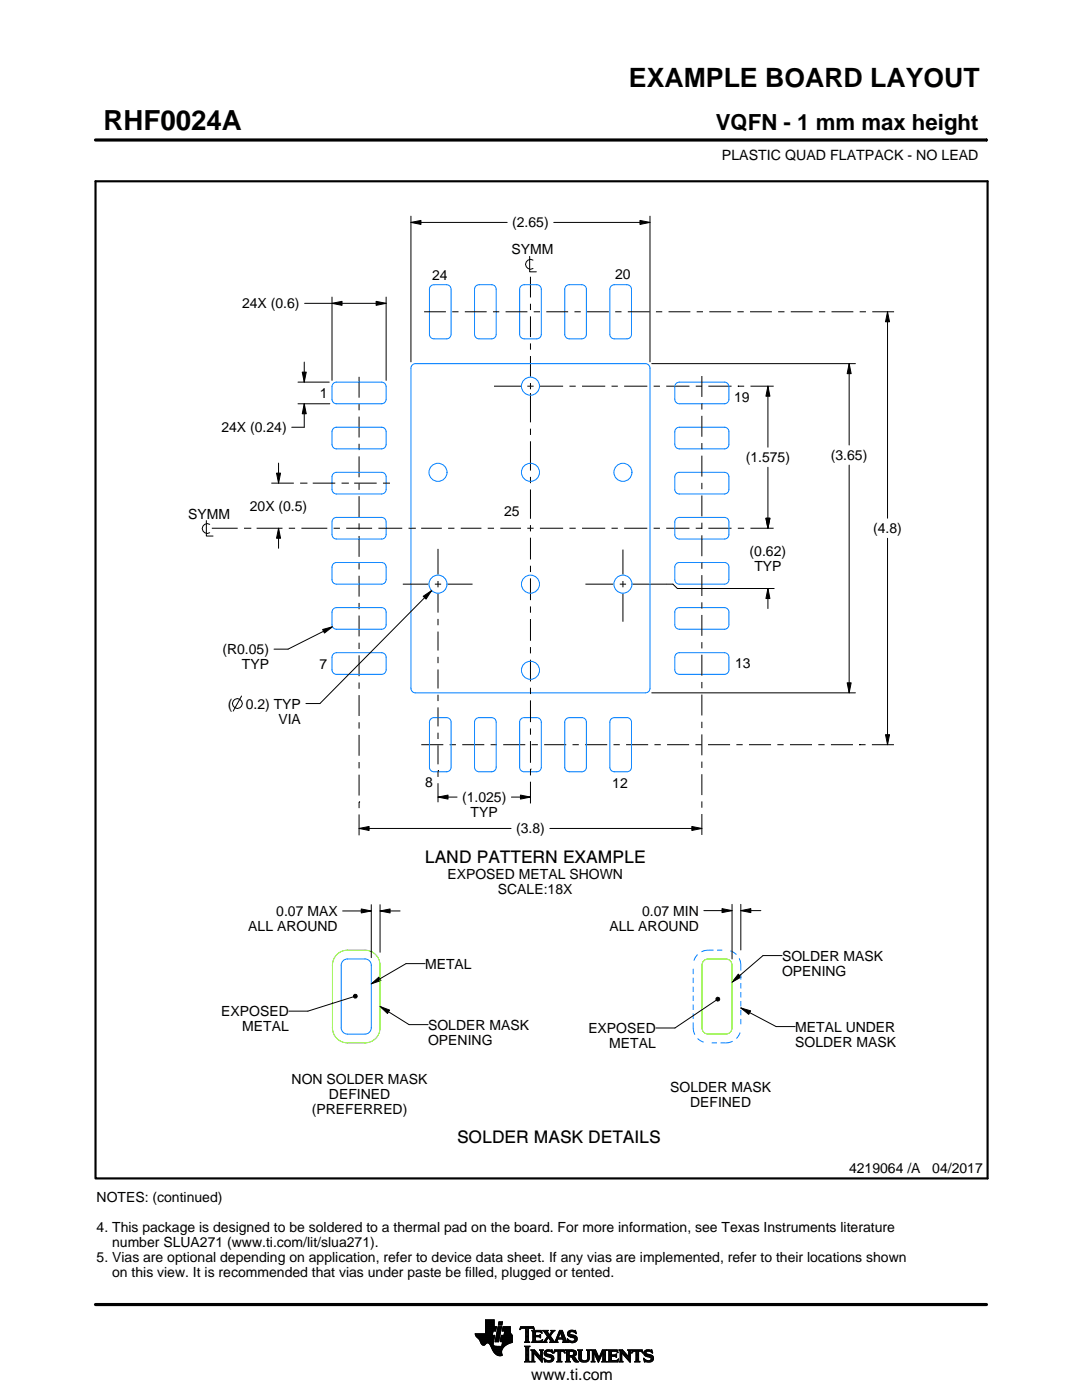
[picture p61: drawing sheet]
<svg xmlns="http://www.w3.org/2000/svg" width="216mm" height="279mm" viewBox="0 0 216 279" stroke-linecap="round" stroke-linejoin="round" font-family="sans-serif">
<defs><g id="words">
<text font-size="5.5" x="20.6" y="26">RHF0024A</text>
<text font-size="5.3" x="125.5" y="17.4">EXAMPLE BOARD LAYOUT</text>
<text font-size="4.4" x="142.8" y="26">VQFN - 1 mm max height</text>
<g font-size="3.5">
<text x="84.8" y="172.3">LAND PATTERN EXAMPLE</text>
<text x="91.2" y="228.1">SOLDER MASK DETAILS</text>
</g>
<text font-size="3.2" x="106" y="275.3">www.ti.com</text>
<g font-size="2.8">
<text x="144.1" y="32">PLASTIC QUAD FLATPACK - NO LEAD</text>
<text x="102.2" y="45.4">(2.65)</text>
<text x="102.1" y="50.7">SYMM</text>
<text x="86.2" y="55.8">24</text>
<text x="122.7" y="55.7">20</text>
<text x="48.3" y="61.5">24X (0.6)</text>
<text x="63.8" y="79.4">1</text>
<text x="146.5" y="80.2">19</text>
<text x="44.2" y="86.3">24X (0.24)</text>
<text x="148.8" y="92.2">(1.575)</text>
<text x="165.8" y="91.8">(3.65)</text>
<text x="49.8" y="101.9">20X (0.5)</text>
<text x="37.6" y="103.5">SYMM</text>
<text x="100.6" y="103">25</text>
<text x="174.2" y="106.4">(4.8)</text>
<text x="149.6" y="110.9">(0.62)</text>
<text x="150.5" y="113.9">TYP</text>
<text x="44.4" y="130.6">(R0.05)</text>
<text x="48.3" y="133.6">TYP</text>
<text x="63.7" y="133.5">7</text>
<text x="146.7" y="133.3">13</text>
<text x="45.4" y="141.4">(</text>
<text x="49" y="141.4">0.2) TYP</text>
<text x="55.5" y="144.4">VIA</text>
<text x="84.8" y="157.1">8</text>
<text x="92.2" y="160.1">(1.025)</text>
<text x="122.2" y="157.2">12</text>
<text x="93.9" y="163.1">TYP</text>
<text x="103" y="166.3">(3.8)</text>
<text x="89.3" y="175.4">EXPOSED METAL SHOWN</text>
<text x="99.3" y="178.4">SCALE:18X</text>
<text x="49.5" y="185.8">ALL AROUND</text>
<text x="55.1" y="182.8">0.07 MAX</text>
<text x="121.6" y="185.7">ALL AROUND</text>
<text x="128.1" y="182.7">0.07 MIN</text>
<text x="156" y="191.7">SOLDER MASK</text>
<text x="84.8" y="193.3">METAL</text>
<text x="156" y="194.7">OPENING</text>
<text x="44.2" y="202.8">EXPOSED</text>
<text x="48.3" y="205.8">METAL</text>
<text x="85.4" y="205.5">SOLDER MASK</text>
<text x="85.4" y="208.5">OPENING</text>
<text x="117.4" y="206.2">EXPOSED</text>
<text x="121.6" y="209.2">METAL</text>
<text x="158.7" y="205.9">METAL UNDER</text>
<text x="158.7" y="208.9">SOLDER MASK</text>
<text x="58.2" y="216.4">NON SOLDER MASK</text>
<text x="65.6" y="219.4">DEFINED</text>
<text x="133.7" y="218">SOLDER MASK</text>
<text x="137.7" y="221">DEFINED</text>
<text x="62.2" y="222.4">(PREFERRED)</text>
<text x="19.3" y="239.9">NOTES: (continued)</text>
<text x="169.4" y="234.2">4219064 /A</text>
<text x="186" y="234.2">04/2017</text>
<text x="19.3" y="245.9">4. This package is designed to be soldered to a thermal pad on the board. For more information, see Texas Instruments literature</text>
<text x="19.3" y="251.9">5. Vias are optional depending on application, refer to device data sheet. If any vias are implemented, refer to their locations shown</text>
<text x="22.4" y="248.9">number SLUA271 (www.ti.com/lit/slua271).</text>
<text x="22.4" y="254.9">on this view. It is recommended that vias under paste be filled, plugged or tented.</text>
</g>
</g></defs>
<g fill="none" stroke="#000" stroke-width=".2">
<path d="M19.1 27.9h177.7M196.8 27.7v.5M66.2 59.3v16.6M77 59.3v16.6M82 44.4l2-.4v.8zM82 43.1v29.1M82 44.4h19.2M105.7 51.2v3h1.3M105.8 55.2v4.2M106.4 51.9a.98 .98 0 0 0-1.5 .8 .98 .98 0 0 0 1.5 .9M110.5 44.4h19.2M127.7 44l2 .4-2 .4z"/>
<path d="M129.7 43.1v29.1M59.5 76.3h6.2M60.3 74.3h.8l-.4 2zM60.7 72.3v4M60.8 60.5h16.2M66.2 60.5l2-.4v.8zM71.6 75.2v4.2M75 60.1l2 .4-2 .4zM84.6 62.2h4.4M90.2 62.2h1.3M92.8 62.2h4.3M98.4 62.2h1.2"/>
<path d="M98.6 77.1h5.4M100.9 62.2h4.3M105.2 77.1h1.3M105.8 60.6v1.3M105.8 63.1v4.2M105.8 68.5v1.3M105.8 71v4.2M105.8 76.4v1.3M105.8 78.4v5.9M106.5 62.2h1.3M107.7 77.1h4.7M109 62.2h4.4"/>
<path d="M113.6 77.1h1.3M114.6 62.2h1.3M116.1 77.1h4.7M117.1 62.2h4.4M122 77.1h1.3M122.8 62.2h1.2M124.5 77.1h4.7M125.3 62.2h4.3M130 72.6h40.7M130.4 77.1h1.3M130.9 62.2h1.2M132.9 77.1h4.7"/>
<path d="M133.4 62.2h4.4M138.8 77.1h1.3M139 62.2h1.3M140 75v4.2M141.3 77.1h4.7M141.5 62.2h4.4M147.1 62.2h1.3M147.2 77.1h.1M147.2 77.1h1.3M149.7 62.2h4.3M149.7 77.1h4.7M153.2 77.1l.4 2h-.8z"/>
<path d="M153.2 77.1v12.1M155.3 62.2h1.2M157.8 62.2h4.3M163.4 62.2h1.3M165.9 62.2h4.4M169.4 72.6l.4 2h-.8zM169.4 72.6v16.2M171.5 62.2h1.3M174.1 62.2h4.3M177.1 62.2l.4 2h-.8zM177.1 62.2v41.2M54.1 96.4h4.5"/>
<path d="M55.2 94.4h.8l-.4 2zM55.6 92.4v4M59.5 80.6h6.3M59.9 96.4h1.2M60.7 80.6l.4 2h-.8zM60.7 80.6v4.7h-2.5M61.1 96.4h.1M62.4 96.4h4.5M68.2 96.4h1.2M69.4 96.4h.1M70.7 96.4h4.5M71.6 80.6v1.3"/>
<path d="M71.6 83.1v4.2M71.6 88.6v1.2M71.6 91.1v4.1M71.6 96.5v1.3M71.6 99v4.2M77.8 96.4h-1.4M105.8 85.5v1.3M105.8 88.1v5.8M105.8 95.2v1.2M105.8 97.7v5.8M140 80.5v1.2M140 83v4.2"/>
<path d="M140 88.4v1.3M140 90.9v4.2M140 96.4v1.2M140 98.9v4.2M153.2 93.2v12.2M169.4 92.8v45.5M41.2 103.9v3.1h1.3M41.8 104.6a.98 .98 0 0 0-1.5 .9 .98 .98 0 0 0 1.5 .8M42.3 105.4h5.1M48.7 105.4h1.2M49.9 105.4h.1M51.2 105.4h5.2"/>
<path d="M55.6 105.4l.4 2h-.8zM55.6 105.4v4M57.6 105.4h1.3M60.1 105.4h5.2M66.6 105.4h1.2M69.1 105.4h5.1M71.6 104.4v1.3M71.6 107v4.1M71.6 112.4v1.2M71.6 114.9v4.2M75.5 105.4h4.8M80.4 116.6h5.1"/>
<path d="M81.5 105.4h1.3M82.8 105.4h.1M84 105.4h4.2M84.4 119l1.7-1.1-1.1 1.7zM86.1 117.9l-22.3 22.5h-2.8M86.8 116.6h1.2M87.4 109.5v5.2M87.4 116v1.2M87.4 118.5v3.8M89.3 116.6h5M89.4 105.4h1.3M91.9 105.4h4.2"/>
<path d="M97.3 105.4h1.3M99.8 105.4h4.2M105.2 105.4h1.3M105.8 104.8v1.3M105.8 107.3v4.4M105.8 112.9v1.3M105.8 115.4v4.4M107.7 105.4h4.7M113.6 105.4h1.3M116.1 105.4h4.7M116.8 116.6h5.6M122 105.4h1.3"/>
<path d="M123.7 116.6h1.2M124.3 109.7v5M124.3 116v1.2M124.3 118.5v5.6M124.5 105.4h4.7M126.2 116.6h8.1l.9 .8h19.3M130.4 105.4h1.3M132.9 105.4h4.7M138.8 105.4h1.3M140 104.3v1.3M140 106.8v4.2M140 112.3v1.2"/>
<path d="M140 114.8v4.1M141.3 105.4h4.7M147.2 105.4h1.3M149.7 105.4h4.7M152.8 103.4h.8l-.4 2zM153.2 117.4l.4 2h-.8zM153.2 117.4v4M177.1 107.4v41.2M48.2 138.9l-1.7 3M64.4 125.6l1.9-.5-1.6 1.2zM66.3 125.1l-8.8 4.5h-2.8M71.6 120.3v1.3"/>
<path d="M71.6 122.8v4.2M71.6 128.3v1.2M71.6 130.8v4.1M71.6 136.2v1.3M71.6 138.7v4.2M87.4 123.5v1.3M87.4 126v3.8M87.4 131.1v1.2M87.4 133.6v3.8M87.4 138.7v1.2M105.8 121v1.3M105.8 123.5v4.4"/>
<path d="M105.8 129.1v1.3M105.8 131.7v4.3M105.8 137.3v1.2M105.8 139.8v4.3M130 138.3h40.7M140 120.2v1.3M140 122.7v4.2M140 128.2v1.2M140 130.7v4.1M140 136.1v1.3M140 138.6v4.2M169 136.3h.8l-.4 2z"/>
<path d="M71.6 144.1v1.3M71.6 146.7v4.1M71.6 152.1v1.2M71.6 154.6v4.2M84.1 148.6h4.4M87.4 159.1l2-.4v.8zM87.4 153.8h.1M87.4 141.2v3.8M87.4 146.2v1.3M87.4 148.7v3.8M87.4 153.8v1.3M87.4 156.3v3.8"/>
<path d="M87.4 159.1h3.8M89.7 148.6h1.3M92.2 148.6h4.4M97.9 148.6h1.3M100.4 148.6h4.4M102 159.1h3.8M103.8 158.7l2 .4-2 .4zM105.8 153.5h.1M105.8 145.4v1.2M105.8 147.9v4.3M105.8 153.5v1.2M105.8 156v4.3"/>
<path d="M106.1 148.6h1.2M108.6 148.6h4.4M114.2 148.6h1.3M116.8 148.6h4.4M122.4 148.6h1.3M124.9 148.6h4.4M130.6 148.6h1.2M133.1 148.6h4.4M138.8 148.6h1.2M140 144v1.3M140 146.6v4.1M140 152v1.3"/>
<path d="M140 154.5v4.2M140 159.9v1.3M141.3 148.6h4.4M146.9 148.6h1.3M149.5 148.6h4.4M155.1 148.6h1.3M157.6 148.6h4.4M163.3 148.6h1.2M165.8 148.6h4.4M171.5 148.6h.1M171.5 148.6h1.2M174 148.6h4.4"/>
<path d="M176.7 146.6h.8l-.4 2zM71.6 165.3l2-.4v.8zM71.6 160h.1M71.6 160v1.3M71.6 162.5v4.2M71.6 165.3h30.4M109.7 165.3h30.3M138 164.9l2 .4-2 .4zM140 162.5v4.1M68.4 181.8h5.7M70.5 198.9l-9.1 2.9h-3.8M70.5 198.6l.3-.2 .3 .1 .2 .3-.2 .3-.3 .1-.3-.2z"/>
<path d="M72.1 181.4l2 .4-2 .4zM74.1 196.4l1.5-1.4 .4 .7zM74.1 180.6v10.5M75.8 181.8l2-.4v.8zM75.8 180.6v9.4M75.8 181.8h4M84.8 192.3h-3.8l-6.9 4.1M140.4 181.7h5.7M142.9 199.2l.2-.2 .4 .1 .1 .3-.1 .3-.4 .1-.2-.2zM142.9 199.6l-8.2 5.6h-3.8M144.1 181.3l2 .4-2 .4zM146.1 180.5v10.9"/>
<path d="M147.3 194.4l.5 .6-1.7 1zM147.8 181.7l2-.4v.8zM147.8 180.5v9.1M147.8 181.7h4M156 190.7h-3.8l-6.1 5.3M75.8 200.9l1.9 .7-.4 .7zM75.8 200.9l5.8 3.6h3.8M147.8 201.2l2 .5-.4 .7zM147.8 201.2l7.1 3.7h3.8M94.8 266.2h3.5M94.8 266.3h3.5M94.9 266.4h3.3"/>
<path d="M94.9 266.5h3.8l-.2 1.2M94.9 266.5h3.8M95 266.6h3.7M95 266.7h3.7M95.1 266.8h3.6M95.2 266.9h3.4M95.3 267h3.3M95.4 267.1h3.2M95.5 267.2h3.1M95.6 267.3h3M95.7 267.4h2.8M95.7 267.5h2.8"/>
<path d="M95.8 267.6h2.7M95.8 267.7h2.7M95.9 267.8h2.6M95.9 267.9h2.5M95.9 268h2.5M96 268h1.1M96 268.1h1M96.1 268.2h.8M96.1 268.3h.7M96.2 268.4h.6M96.3 268.4h.4M96.9 266.1h1.4"/>
<path d="M96.9 266h1.4M96.9 265.9h1.4M96.9 265.8h1.5M96.9 265.7h1.5M96.9 264.7l2.2 .1-.2 .9h-.5l-.2 .8M96.9 265.6h2M96.9 265.5h2M96.9 265.4h2M96.9 265.3h2.1M96.9 265.2h2.1M96.9 265.1h2.1M96.9 265h2.1"/>
<path d="M96.9 264.9h2.1M96.9 264.8h2.2M96.9 264.6h1.7M96.9 264.5h1.7M96.9 264.4h1.7M96.9 264.3h1.7M96.9 264.2h1.7M96.9 264.1h1.7M96.9 264h1.7M96.9 263.9h1.7M96.9 263.8h1.7M96.9 263.7h1.7"/>
<path d="M96.9 263.6h1.7M96.9 263.5h1.7M96.9 263.4h1.7M97.5 268h.9M97.6 268.1h.8M97.7 268.2h.7M97.7 268.3h.7M97.8 268.4h.6M97.9 268.5h.6M97.9 268.6h.7M98 268.7h1.1M98 268.8h2.6"/>
<path d="M98 268.8h2.5M98.1 268.9h2.3M98.1 269h2.3M98.1 269.1h2.2M98.2 269.2h2.1M98.2 269.2h2M98.2 269.3h2M98.3 269.4h1.9M98.3 269.5h1.8M98.4 269.6h1.7M98.4 268v.4l.3 .2 2 .1M98.5 269.7h1.6"/>
<path d="M98.5 267.7l-.1 .3M98.5 269.8h1.6M98.6 269.9h1.5M98.6 264.8v-1.4h-1.7v2.8h-2.1l.1 .3 .8 .9 .6 1h.4l.5-.4 .4 .1 1 1.8 .8 .6h.8l-.1-1.1 .8-.9M98.6 270h1.5M98.7 270h1.4M98.8 270.1h1.3M98.8 267.7h.7M98.8 267.6h.7M98.8 267.5h.7M98.9 270.2h1.2M98.9 267.4h.7"/>
<path d="M98.9 267.3h.7M98.9 267.2h.7M98.9 267.1h.7M98.9 267h.7M98.9 270.3h1.3M99 266.9h.6M99 266.9h.7M99 266.8h.7M99 266.7h.7M99 266.6h.7M99 266.5h.7M99.1 270.4h1.1"/>
<path d="M99.1 266.4h.7M99.1 266.3h.7M99.1 266.2h.7M99.1 266.1h.7M99.1 266h.7M99.2 265.9h.7M99.2 265.8h.7M99.2 270.4h1M99.2 265.7h.7M99.2 265.6h.7M99.2 265.5h.7M99.3 265.4h.6"/>
<path d="M99.3 265.4h.7M99.3 265.3h.7M99.3 265.2h.7M99.3 265.1h.7M99.3 265h.7M99.4 270.5h.8M99.4 264.9h.7M99.4 264.8h.7M99.4 264.8h.7l-.6 3h-.7zM99.4 264.5l.2-.7h.7l-.2 .7h-.7M99.5 264.4h.6M99.5 264.3h.7"/>
<path d="M99.5 264.2h.7M99.5 264.1h.7M99.5 264h.7M99.5 263.9h.7M99.6 263.8h.7M99.8 270.6h.1M99.8 267.7h2.4M99.8 267.6h2.4M99.8 267.5h2.4M99.9 267.4h2.3M99.9 267.3h2.3M99.9 267.2h2.3"/>
<path d="M99.9 267.1h2.3M99.9 267h2.3M99.9 266.9h2.3M100 266.9h2.2M100 266.8h2.2M100 266.7h2.2M100 266.6h2.2M100 266.5h2.2M100.1 268.6h.7M100.2 268.5h.7M100.2 268.4h.8M100.2 268.4h.9"/>
<path d="M100.2 268.3h1M100.2 268.2h1.2M100.2 265.6h1.6M100.2 268.1h1.4M100.2 265.5h1.6M100.2 268h1.6M100.3 265.4h1.5M100.3 268h1.7M100.3 267.9h1.9M100.3 265.3h1.5M100.3 267.8h1.9M100.3 265.2h1.5"/>
<path d="M100.3 265.1h1.5M100.3 265h1.5M100.4 264.9h1.4M100.4 264.8h1.4M100.6 266.5l.1-.8h-.5l.2-.9h1.4l.1 1.1 .3 .6v1.4l-1.3 .6M100.6 266.4h1.5M100.6 266.3h1.4M100.6 266.2h1.4M100.6 266.1h1.3M100.7 266h1.2M100.7 265.9h1.2M100.7 265.8h1.1"/>
<path d="M100.7 265.7h1.1M102.2 266.5h-2.2l-.2 1.1 .1 .2h.4l-.2 .9M103.7 265.3h.1M103.8 265.2h.2M103.8 265h2.8M103.8 264.9h2.7M103.9 264.8h2.6M104.7 267.8h1M104.7 271.8h1.1M104.7 268.7h1M104.8 267.7h.7M104.8 271.7h.8"/>
<path d="M104.9 265.2h.6M104.9 268.9h.6M104.9 267.6h.6M104.9 267.5l-.2 .3M104.9 267.5h.6M104.9 267.4h.6M104.9 267.3h.6M104.9 267.2h.6M104.9 267.1h.6M104.9 267h.6M104.9 266.8h.6M104.9 266.7h.6"/>
<path d="M104.9 266.6h.6M104.9 266.5h.6M104.9 266.4h.6M104.9 266.3h.6M104.9 266.2h.6M104.9 266.1h.6M104.9 265.9h.6M104.9 265.8h.6M104.9 265.7h.6M104.9 265.6h.6M104.9 265.5h.6M104.9 265.4h.6"/>
<path d="M104.9 265.3h.6M104.9 271.5h.6M104.9 269h.6M104.9 271.4h.6M104.9 271.4v-2.4l-.2-.4h1.1l-.3 .4v2.4M104.9 271.4l-.2 .4h1.1l-.3-.4M104.9 271.3h.6M104.9 271.2h.6M104.9 271.1h.6M104.9 271h.6M104.9 270.9h.6M104.9 270.8h.6"/>
<path d="M104.9 270.6h.6M104.9 270.5h.6M104.9 270.4h.6M104.9 270.3h.6M104.9 270.2h.6M104.9 270.1h.6M104.9 270h.6M104.9 269.9h.6M104.9 269.8h.6M104.9 269.6h.6M104.9 269.5h.6M104.9 269.4h.6"/>
<path d="M104.9 269.3h.6M104.9 269.2h.6M104.9 269.1h.6M105.5 267.5l.2 .3M105.5 267.5v-2.3l.7-.1 .4 .3-.1-.6h-2.6l-.1 .6 .4-.3 .7 .1v2.3M105.7 267.8h-1M105.9 271.8h.8M105.9 269.4h.8M106.1 269.5h.7M106.1 267.8h2M106.1 271.7h.5M106.2 269.6h.7"/>
<path d="M106.2 271.5h.3M106.2 265.6h1.8M106.2 269.8h.8M106.2 271.4h.3M106.2 271.4l-.3 .4h.8l-.2-.4M106.2 271.3h.3M106.2 271.2h.3M106.2 271.1h.3M106.2 271h.3M106.2 270.9h.3M106.2 270.8h.3M106.2 270.6h.3"/>
<path d="M106.2 270.5h.3M106.2 270.4h.3M106.2 270.3h.3M106.2 270.2h.3M106.2 270.1h.3M106.2 270h1M106.2 269.9h.9M106.2 269.8v1.6M106.2 269.8l-.3-.4h.8l1.2 1.4M106.3 267.7h1.8M106.3 265.7h1.8M106.3 267.6h.6"/>
<path d="M106.3 265.8h.6M106.3 267.5l-.2 .3M106.3 267.5h.5M106.3 267.4h.5M106.3 267.3h.5M106.3 267.2h.5M106.3 267.1h.5M106.3 267h.5M106.3 266.8h.5M106.3 266.7h1.6M106.3 266.6h1.6M106.3 266.5h.5"/>
<path d="M106.3 266.4h.5M106.3 266.3h.5M106.3 266.2h.5M106.3 266.1h.5M106.3 265.9h.5M106.4 265.2h.2M106.5 270h.1M106.5 270v1.4M106.5 265.3h.1M106.6 270.1h.7M106.7 270.2h.7M106.8 270.3h.7"/>
<path d="M106.8 265.9l.2-.1h.6l.6 .2-.2-.5h-1.9l.2 .3v1.7M106.8 265.9v.6h.8l.3-.2v.7M106.9 270.4h.7M107 270.5h.7M107.1 270.6h.7M107.2 270.8h1M107.3 270.9h.9M107.4 271h.8M107.5 271.1h.7M107.6 271.2h.6M107.6 266.5h.3M107.7 271.3h.5"/>
<path d="M107.7 269.4h.7M107.7 266.8h.2M107.7 267.6h.5M107.8 266.4h.1M107.8 271.4h.4M107.8 267h.1M107.8 265.8h.3M107.8 269.5h.5M107.9 271.5h.3M107.9 269.6h.3M107.9 267l-.3-.2h-.8l.1 .8h.9l.5-.2M107.9 269.8h.3"/>
<path d="M107.9 270.6h.3M107.9 270.5h.3M107.9 270.4h.3M107.9 270.3h.3M107.9 270.2h.3M107.9 270.1h.3M107.9 270h.3M107.9 269.9h.3M107.9 269.8v1M107.9 269.8l-.2-.4h.7l-.2 .4M108 271.7h.2M108 265.9h.1"/>
<path d="M108 267.5h.2M108.1 271.8h.1M108.1 266.1h.1M108.2 267.4h.1M108.2 269.8v2.1l-1.7-1.9M108.2 267.8h.9M108.3 267.4l-.2 .5-2-.1M108.3 265.6h1M108.5 267.7h.5M108.5 271.1l.8 .4h.5l.2-.2-.1-.3-1-.4-.3-.3 .1-.7 .8-.2 .5 .1 .2-.1 .1 .6-.9-.3-.3 .1-.1 .3 1.3 .4 .2 .6M108.5 271.1h.1M108.5 265.7h.7"/>
<path d="M108.5 271.2h.2M108.6 271.3h.2M108.6 270.1h.4M108.6 270h.4M108.6 270.2h.6M108.6 267.6h.4M108.6 271.4h.4M108.6 269.9h.4M108.6 270.3h1M108.6 265.8h.7M108.6 271.5h.8M108.6 269.8h.5"/>
<path d="M108.7 271.7h1.5M108.7 270.4h1.3M108.7 267.5h.3M108.7 271.8h.1M108.7 265.9h.6M108.7 269.6h1.5M108.8 267.4h.3M108.8 270.5h1.5M108.8 266.1h.6M108.8 269.5h1.4M108.8 267.3h.4M108.9 266.2h.6"/>
<path d="M108.9 267.2h.4M108.9 266.3h.6M108.9 270.6h1.5M109 267.1h.3M109 266.4h1M109.1 271.8h.9M109.1 269.4h.7M109.1 267h.9M109.1 266.5h.8M109.1 267.8h-.9M109.2 266.8h.8M109.2 266.6h.6"/>
<path d="M109.2 266.7h.7M109.2 266.7l-.6 .9-.4 .2M109.3 270.8h1.1M109.5 267.1h.6M109.6 267.2h.6M109.7 271.5h.7M109.7 267.3h.6M109.7 267.8l.2-.1-.5-.8-.4 .8 .1 .1M109.7 267.8h1.6M109.7 266.3h.4M109.7 267.4h.6M109.8 270.9h.7"/>
<path d="M109.8 266.2h.3M109.8 266.6l.9 1.2 1-2.3h.5l.8 2.1 .3 .2M109.8 267.5h.6M109.9 266.1h.3M109.9 269.8h.4M109.9 267.6h.6M109.9 267.7h.7M109.9 271.4h.5M109.9 265.9h.4M110 271h.5M110 265.6h.7M110 265.9l-.4 .5-.4-.6 .2-.3h-1.1l.9 1.2"/>
<path d="M110 265.9l.1-.2-.2-.2h.8l-.9 1.1M110 271.3h.5M110 265.8h.4M110 271.1h.5M110 271.2h.5M110.1 269.4h.1M110.1 265.7h.4M110.1 269.9h.2M110.2 270h.1M110.5 270h.1M110.5 269.9h.2M110.5 271.1l-.3 .6-.7 .2-.6-.2-.2 .1-.2-.7"/>
<path d="M110.5 269.8h.3M110.6 269.6h2.1M110.6 269.5h2M110.6 269.4h2M110.7 267.7h.5M110.8 267.6h.4M110.9 267.5h.3M110.9 267.4h.3M111 267.3h.3M111 267.2h1.8M111 267.1h1.8M111.1 267h.3"/>
<path d="M111.1 271.8h1M111.1 266.8h.4M111.2 266.7h.3M111.2 267.5l.1-.2h1l.1 .2M111.2 267.5v.3h.1M111.2 266.6h.3M111.3 266.5h.3M111.3 271.7h.6M111.3 266.4h.3M111.3 271.5h.6M111.3 267.8h-1.6M111.3 269.8h.6"/>
<path d="M111.4 266.3h.3M111.4 271.4h.5M111.4 271.4l-.1-1.7h-.4l-.4 .4 .2-.7h1.9l.1 .7-.4-.4h-.4v1.7M111.4 270.5h.5M111.4 270.4h.5M111.4 270.3h.5M111.4 270.2h.5M111.4 270.1h.5M111.4 270h.5M111.4 269.9h.5M111.4 271.4l-.3 .4h1l-.2-.4M111.4 271.3h.5"/>
<path d="M111.4 271.2h.5M111.4 271.1h.5M111.4 271h.5M111.4 270.9h.5M111.4 270.8h.5M111.4 270.6h.5M111.4 266.2h.3M111.4 266.1h.4M111.5 265.9h.9M111.5 265.8h.8M111.6 265.7h.7M111.6 265.6h.6"/>
<path d="M111.8 265.9l.4 1.1h-.8zM111.9 266.1h.5M111.9 266.2h.5M111.9 266.3h.6M112 266.4h.5M112 266.5h.6M112.1 266.6h.5M112.1 266.7h.6M112.1 266.8h.6M112.2 267h.5M112.2 267.8h1.1M112.3 267.3h.6"/>
<path d="M112.3 267.4h.6M112.4 267.5h.6M112.4 267.5v.3h-.2M112.4 269.8h.3M112.4 267.6h.6M112.4 267.7h.7M112.6 269.9h.1M112.6 270h.2M112.8 271.8h1M112.8 269.4h1.6M113 269.5h1.7M113 271.7h.7"/>
<path d="M113 269.6h1.9M113 271.5h.6M113 269.8h.6M113 271.4h.6M113 271.4l-.2 .4h1l-.2-.4M113 271.3h.6M113 271.2h.6M113 271.1h.6M113 271h.6M113 270.9h.6M113 270.8h1.5M113 270.6h1.6"/>
<path d="M113 270.5h1.8M113 270.4h.6M113 270.3h.6M113 270.2h.6M113 270.1h.6M113 270h.6M113 269.9h.6M113 269.8v1.6M113 269.8l-.2-.4h1.5l.5 .2 .2 .3v.4l-.2 .3-.4 .1M113.2 267.3h.2M113.2 267.4h.3M113.2 266.2h.5"/>
<path d="M113.2 266.3h.6M113.2 266.1h.5M113.3 267.5h.3M113.3 267.8h-1.1M113.3 266.4h.9M113.3 265.9h.4M113.3 267.6h.6M113.3 266.5h1.3M113.3 267.7h1.6M113.3 265.8h.5M113.3 267.8h.2M113.4 266.6h1.5"/>
<path d="M113.4 265.7h1.5M113.4 265.7l.5-.2 .7 .1 .2-.1 .1 .7-.7-.4h-.4l-.1 .3 .1 .2 .9 .2 .4 .3 .1 .5-.3 .5-.6 .2-.7-.2-.2 .1-.2-.7 .9 .5 .4-.1 .2-.3-.1-.3-1.2-.4-.2-.5zM113.5 266.7h1.5M113.5 265.6h1.4M113.6 271.4v-.6h.4l.7 .9 .8 .1M113.6 269.9l.1-.2 .7 .2v.4l-.4 .2M113.6 269.9v.6M113.7 267.8h1.1M113.8 266.8h1.3M113.8 265.5h.6M114 268h.4M114.1 270.9h.6"/>
<path d="M114.2 271h.6M114.2 271.1h.7M114.3 271.2h.6M114.3 267h.8M114.3 269.8h.7M114.3 270.4h.6M114.4 271.3h.6M114.4 270.7l1.1 1.1M114.4 270.7h.1M114.4 271.4h.7M114.4 269.9h.6M114.4 270.3h.6"/>
<path d="M114.5 267.6h.5M114.5 270.2h.5M114.5 270h.5M114.5 265.8h.4M114.5 270.1h.5M114.5 271.5h.7M114.6 271.7h.7M114.6 267.1h.6M114.6 267.5h.5M114.7 267.2h.5M114.7 267.4h.5M114.7 265.9h.3"/>
<path d="M114.7 267.3h.5M114.7 271.8h.8M114.8 266.1h.2M114.9 266.2h.1M115.3 269.4h.9M115.4 269.5h.7M115.5 269.6h.5M115.5 269.8h.5M115.5 269.8v1.4l.4 .5 .6 .2 .6-.1 .4-.3 .1-.5M115.5 271h.5M115.5 270.9h.5M115.5 270.8h.5"/>
<path d="M115.5 270.6h.5M115.5 270.5h.5M115.5 270.4h.5M115.5 270.3h.5M115.5 270.2h.5M115.5 270.1h.5M115.5 270h.5M115.5 269.9h.5M115.5 269.8l-.2-.4h.9l-.2 .4M115.5 271.1h.5M115.5 271.2h.5M115.5 271.3h.6"/>
<path d="M115.6 271.4h.6M115.7 271.5h.8M115.8 271.7h1.5M116 271l.2 .4 .4 .2 .5-.2 .2-.4M116 269.8v1.2M116 271.8h1.1M116.8 271.5h.6M117 269.4h.8M117.1 271.4h.4M117.2 269.5h.5M117.2 271.3h.4M117.2 269.6h.4"/>
<path d="M117.2 271.2h.4M117.2 271.1h.4M117.3 269.8h.3M117.3 271h.3M117.3 270.9h.3M117.3 270.8h.3M117.3 270.6h.3M117.3 270.5h.3M117.3 270.4h.3M117.3 270.3h.3M117.3 270.2h.3M117.3 270.1h.3"/>
<path d="M117.3 270h.3M117.3 269.9h.3M117.6 269.8l.2-.4h-.8l.2 .3 .1 1.3M117.6 269.8v1.2M118 271.8h.7M118 269.4h.8M118.1 269.5h.8M118.1 271.7h.5M118.2 269.6h.7M118.2 271.5h.3M118.2 269.8h.8M118.2 271.4h.3"/>
<path d="M118.2 269.8l-.2-.4h.8l.7 1.6 .7-1.6h.9l-.3 .4M118.2 271.4l-.2 .4h.7l-.2-.4M118.2 271.3h.3M118.2 271.2h.3M118.2 271.1h.3M118.2 271h.3M118.2 270.9h.3M118.2 270.8h.3M118.2 270.6h.3M118.2 270.5h.3M118.2 270.4h.3M118.2 270.3h.3"/>
<path d="M118.2 270.2h.3M118.2 270.1h.3M118.2 270h.9M118.2 269.9h.8M118.2 269.8v1.6M118.6 270.1h.5M118.6 270.2h.6M118.7 270.3h.5M118.7 270.4h.6M118.8 270.5h.5M118.8 270.6h.6M118.9 270.8h.5"/>
<path d="M118.9 270.9h.6M119 271h.8M119 271.1h.8M119.1 271.2h.6M119.1 271.3h.6M119.2 271.4h.4M119.2 271.5h.4M119.3 271.7h.2M119.3 271.8h.2M119.6 270.9h.3M119.6 270.8h.3M119.7 270.6h.3"/>
<path d="M119.7 270.5h.3M119.8 270.4h.3M119.8 270.3h.3M119.9 270.2h.3M119.9 270.1h.3M120 270h.8M120 269.9h.8M120 269.8h.8M120.1 271.8h1M120.1 269.6h.7M120.1 269.5h.8M120.2 269.4h.9"/>
<path d="M120.2 271.7h.7M120.3 271.5h.5M120.3 271.4h.5M120.3 271.4l-.2 .4h1l-.3-.4M120.3 271.4v-1.5l-.9 2-.9-2v1.5M120.3 271.3h.5M120.3 271.2h.5M120.3 271.1h.5M120.3 271h.5M120.3 270.9h.5M120.3 270.8h.5M120.3 270.6h.5"/>
<path d="M120.3 270.5h.5M120.3 270.4h.5M120.3 270.3h.5M120.3 270.2h.5M120.3 270.1h.5M120.8 269.8v1.6M121.2 271.8h2M121.2 269.4h1.9M121.4 269.5h1.8M121.4 271.7h1.9M121.5 269.6h1.7M121.5 271.5h1.8"/>
<path d="M121.5 269.8h.5M121.5 271.4h.5M121.5 269.8l-.3-.4h1.9l.2 .6M121.5 269.9h.5M121.5 269.8v1.6M121.5 271.3h.5M121.5 271.2h.5M121.5 271.1h.5M121.5 271h.5M121.5 270.9h.5M121.5 270.8h.5M121.5 270.6h1.5"/>
<path d="M121.5 270.5h1.5M121.5 270.4h1.5M121.5 270.3h.5M121.5 270.2h.5M121.5 270.1h.5M121.5 270h.5M122.6 270.4l.4-.2v.7l-.2-.2h-.8v.8h.2M122.9 270.8h.1M122.9 270.3h.1M123 269.8h.3M123.1 271.4h.3M123.2 269.9h.1"/>
<path d="M123.3 270h.1M123.3 270l-.4-.3h-.8l-.1 .7M123.3 271.3h.1M123.4 271.2h.1M123.4 271.2l-.2 .6h-2l.3-.4M123.4 271.2l-.3 .3h-.4M123.5 271.8h.8M123.5 269.4h.7M123.6 269.5h.7M123.7 271.7h.5M123.7 269.6h.7M123.7 271.5h.4"/>
<path d="M123.7 269.8h.8M123.7 271.4h.4M123.7 271.4l-.2 .4h.8l-.2-.4M123.7 271.3h.4M123.7 271.2h.4M123.7 271.1h.4M123.7 271h.4M123.7 270.9h.4M123.7 270.8h.4M123.7 270.6h.4M123.7 270.5h.4M123.7 270.4h.4"/>
<path d="M123.7 270.3h.4M123.7 270.2h.4M123.7 270.1h.4M123.7 270h1M123.7 269.9h.9M123.7 269.8v1.6M123.7 269.8l-.2-.4h.7l1.2 1.4 .1-1M124.1 270v1.4M124.1 270h.1M124.2 270.1h.6M124.2 270.2h.7M124.3 270.3h.7"/>
<path d="M124.4 270.4h.7M124.5 270.5h.7M124.6 270.6h.7M124.7 270.8h1.1M124.8 270.9h1M124.9 271h.9M125 271.1h.8M125.1 271.2h.7M125.2 271.3h.6M125.2 269.4h.8M125.3 271.4h.5M125.4 269.5h.5"/>
<path d="M125.4 271.5h.4M125.4 269.6h.4M125.5 269.8h.3M125.5 269.8l-.3-.4h.8l-.2 .4M125.5 270.4h.3M125.5 270.3h.3M125.5 270.2h.3M125.5 270.1h.3M125.5 270h.3M125.5 269.9h.3M125.5 270.6h.3M125.5 270.5h.3"/>
<path d="M125.5 271.7h.3M125.6 271.8h.2M125.8 269.8v2.1l-1.7-1.9M126 270h.1M126.1 269.9h.1M126.1 269.8h.3M126.1 269.6h2.1M126.2 269.5h2M126.2 269.4h2M126.6 271.8h1.1M126.9 271.7h.6M126.9 271.5h.5"/>
<path d="M126.9 269.8h.5M126.9 271.4h.5M126.9 271.4v-1.7h-.5l-.3 .4 .1-.7h1.9l.2 .7-.4-.4h-.5v1.7M126.9 270.5h.5M126.9 270.4h.5M126.9 270.3h.5M126.9 270.2h.5M126.9 270.1h.5M126.9 270h.5M126.9 269.9h.5M126.9 271.4l-.3 .4h1.1l-.3-.4M126.9 271.3h.5"/>
<path d="M126.9 271.2h.5M126.9 271.1h.5M126.9 271h.5M126.9 270.9h.5M126.9 270.8h.5M126.9 270.6h.5M128 269.8h.3M128.1 269.9h.2M128.2 270h.1M128.4 271.1h.1M128.4 271.2h.2M128.5 271.3h.2"/>
<path d="M128.5 270.1h.4M128.5 270h.4M128.5 270.2h.6M128.5 271.4h.4M128.5 269.9h.4M128.5 270.3h1M128.5 271.5h.8M128.5 269.8h.5M128.6 271.7h1.5M128.6 270.4h1.3M128.6 271.8h.1M128.6 269.6h1.5"/>
<path d="M128.7 270.5h1.5M128.7 269.5h1.4M128.8 270.6h1.5M128.9 271.8h1M129 269.4h.7M129.1 270.8l-.6-.4 .1-.7 .5-.3 .8 .1 .2-.1 .1 .7-.8-.4-.4 .1-.1 .2 1.3 .5 .2 .6M129.1 270.8l.8 .2v.4l-.7 .1-.8-.4M129.2 270.8h1.1M129.6 271.5h.7M129.6 270.9h.8M129.8 269.8h.4M129.8 271.4h.5"/>
<path d="M129.9 271h.5M129.9 271.3h.5M129.9 271.1h.5M129.9 271.2h.5M129.9 269.4h.2M130 269.9h.2M130.1 270h.1M130.4 271.1l-.3 .6-.7 .2-.6-.2-.2 .1-.2-.7"/>
<circle cx="47.3" cy="140.4" r=".98"/>
</g>
<g fill="#000">
<path d="M82 44.4l2-.4v.8zM127.7 44l2 .4-2 .4zM60.3 74.3h.8l-.4 2zM66.2 60.5l2-.4v.8zM75 60.1l2 .4-2 .4zM153.2 77.1l.4 2h-.8zM169.4 72.6l.4 2h-.8zM177.1 62.2l.4 2h-.8zM55.2 94.4h.8l-.4 2zM60.7 80.6l.4 2h-.8zM55.6 105.4l.4 2h-.8zM84.4 119l1.7-1.1-1.1 1.7z"/>
<path d="M152.8 103.4h.8l-.4 2zM153.2 117.4l.4 2h-.8zM64.4 125.6l1.9-.5-1.6 1.2zM169 136.3h.8l-.4 2zM87.4 159.1l2-.4v.8zM103.8 158.7l2 .4-2 .4zM176.7 146.6h.8l-.4 2zM71.6 165.3l2-.4v.8zM138 164.9l2 .4-2 .4zM70.5 198.6l.3-.2 .3 .1 .2 .3-.2 .3-.3 .1-.3-.2zM72.1 181.4l2 .4-2 .4zM74.1 196.4l1.5-1.4 .4 .7z"/>
<path d="M75.8 181.8l2-.4v.8zM142.9 199.2l.2-.2 .4 .1 .1 .3-.1 .3-.4 .1-.2-.2zM144.1 181.3l2 .4-2 .4zM147.3 194.4l.5 .6-1.7 1zM147.8 181.7l2-.4v.8zM75.8 200.9l1.9 .7-.4 .7zM147.8 201.2l2 .5-.4 .7z"/>
</g>
<path d="M19.1 36.2h178v199h-178z" fill="none" stroke="#000" stroke-width=".43"/>
<path d="M19 27.9h177.8M19 260.3h177.8" fill="none" stroke="#000" stroke-width=".63"/>
<g fill="none" stroke="#0080ff" stroke-width=".2">
<path d="M86 57.1l.6-.3h2.5a.9 .9 0 0 1 .9 .9v9a.9 .9 0 0 1-.9 .9h-2.5a.9 .9 0 0 1-.9-.9v-9zM95 57.1l.6-.3h2.5a.9 .9 0 0 1 .9 .9v9a.9 .9 0 0 1-.9 .9h-2.5a.9 .9 0 0 1-.9-.9v-9zM104 57.1l.6-.3h2.5a.9 .9 0 0 1 .9 .9v9a.9 .9 0 0 1-.9 .9h-2.5a.9 .9 0 0 1-.9-.9v-9zM113 57.1l.6-.3h2.5a.9 .9 0 0 1 .9 .9v9a.9 .9 0 0 1-.9 .9h-2.5a.9 .9 0 0 1-.9-.9v-9zM122 57.1l.6-.3h2.5a.9 .9 0 0 1 .9 .9v9a.9 .9 0 0 1-.9 .9h-2.5a.9 .9 0 0 1-.9-.9v-9zM66.5 76.5l.6-.2h9a.9 .9 0 0 1 .9 .9v2.5a.9 .9 0 0 1-.9 .9h-9a.9 .9 0 0 1-.9-.9v-2.5zM82.3 72.8l.6-.2h45.9a.9 .9 0 0 1 .9 .9v63.9a.9 .9 0 0 1-.9 .9h-45.9a.9 .9 0 0 1-.9-.9v-63.9zM134.9 76.5l.6-.2h9a.9 .9 0 0 1 .9 .9v2.5a.9 .9 0 0 1-.9 .9h-9a.9 .9 0 0 1-.9-.9v-2.5zM66.5 85.5l.6-.2h9a.9 .9 0 0 1 .9 .9v2.5a.9 .9 0 0 1-.9 .9h-9a.9 .9 0 0 1-.9-.9v-2.5zM66.5 94.5l.6-.2h9a.9 .9 0 0 1 .9 .9v2.5a.9 .9 0 0 1-.9 .9h-9a.9 .9 0 0 1-.9-.9v-2.5zM134.9 85.5l.6-.2h9a.9 .9 0 0 1 .9 .9v2.5a.9 .9 0 0 1-.9 .9h-9a.9 .9 0 0 1-.9-.9v-2.5zM134.9 94.5l.6-.2h9a.9 .9 0 0 1 .9 .9v2.5a.9 .9 0 0 1-.9 .9h-9a.9 .9 0 0 1-.9-.9v-2.5z"/>
<path d="M66.5 103.5l.6-.2h9a.9 .9 0 0 1 .9 .9v2.5a.9 .9 0 0 1-.9 .9h-9a.9 .9 0 0 1-.9-.9v-2.5zM66.5 112.5l.6-.2h9a.9 .9 0 0 1 .9 .9v2.5a.9 .9 0 0 1-.9 .9h-9a.9 .9 0 0 1-.9-.9v-2.5zM134.9 103.5l.6-.2h9a.9 .9 0 0 1 .9 .9v2.5a.9 .9 0 0 1-.9 .9h-9a.9 .9 0 0 1-.9-.9v-2.5zM134.9 112.5l.6-.2h9a.9 .9 0 0 1 .9 .9v2.5a.9 .9 0 0 1-.9 .9h-9a.9 .9 0 0 1-.9-.9v-2.5zM66.5 130.5l.6-.2h9a.9 .9 0 0 1 .9 .9v2.5a.9 .9 0 0 1-.9 .9h-9a.9 .9 0 0 1-.9-.9v-2.5zM66.5 121.5l.6-.2h9a.9 .9 0 0 1 .9 .9v2.5a.9 .9 0 0 1-.9 .9h-9a.9 .9 0 0 1-.9-.9v-2.5zM134.9 130.5l.6-.2h9a.9 .9 0 0 1 .9 .9v2.5a.9 .9 0 0 1-.9 .9h-9a.9 .9 0 0 1-.9-.9v-2.5zM134.9 121.5l.6-.2h9a.9 .9 0 0 1 .9 .9v2.5a.9 .9 0 0 1-.9 .9h-9a.9 .9 0 0 1-.9-.9v-2.5zM86 143.5l.6-.3h2.5a.9 .9 0 0 1 .9 .9v9a.9 .9 0 0 1-.9 .9h-2.5a.9 .9 0 0 1-.9-.9v-9zM95 143.5l.6-.3h2.5a.9 .9 0 0 1 .9 .9v9a.9 .9 0 0 1-.9 .9h-2.5a.9 .9 0 0 1-.9-.9v-9zM104 143.5l.6-.3h2.5a.9 .9 0 0 1 .9 .9v9a.9 .9 0 0 1-.9 .9h-2.5a.9 .9 0 0 1-.9-.9v-9zM113 143.5l.6-.3h2.5a.9 .9 0 0 1 .9 .9v9a.9 .9 0 0 1-.9 .9h-2.5a.9 .9 0 0 1-.9-.9v-9z"/>
<path d="M122 143.5l.6-.3h2.5a.9 .9 0 0 1 .9 .9v9a.9 .9 0 0 1-.9 .9h-2.5a.9 .9 0 0 1-.9-.9v-9zM68.6 191.6l.7-.2h3.5a1.25 1.25 0 0 1 1.3 1.2v12.5a1.25 1.25 0 0 1-1.3 1.3h-3.5a1.25 1.25 0 0 1-1.2-1.3v-12.5v-.4zM138.3 193.3v1.1M138.3 195.1v1.1M138.3 196.9v1.1M138.3 198.7v1.1M139.2 190.5l-.7 1.2M142.4 189.6l-1.5 .1-.9 .3M143.1 189.6h1M145.7 189.8l1.2 .7M147.5 191.3l.3 .9v1.5M147.8 194.4v1.1"/>
<path d="M147.8 196.2v1.1M147.8 198v1.1M147.8 199.8v1M138.3 204.1v1.4l.3 1M138.3 200.5v1.1M138.3 202.3v1M138.6 206.5h.1M139.2 207.2l1.2 .8M142 208.1h1.1M146.2 207.8l-1 .3h-1.4M147.7 206.1l-.8 1.1M147.8 201.6v1"/>
<path d="M147.8 203.3v1.1"/>
<circle cx="105.8" cy="77.1" r="1.8"/>
<circle cx="87.4" cy="94.3" r="1.8"/>
<circle cx="105.8" cy="94.3" r="1.8"/>
<circle cx="124.3" cy="94.3" r="1.8"/>
<circle cx="87.4" cy="116.6" r="1.8"/>
<circle cx="105.8" cy="116.6" r="1.8"/>
<circle cx="124.3" cy="116.6" r="1.8"/>
<circle cx="105.8" cy="133.8" r="1.8"/>
</g>
<path d="M67.5 190.3l1.1-.6 4.2-.1a3 3 0 0 1 3 3v12.5a3 3 0 0 1-3 3h-3.5a3 3 0 0 1-3-3v-12.5a2.99 2.99 0 0 1 1.2-2.3zM140.6 191.6l.7-.2h3.5a1.25 1.25 0 0 1 1.3 1.2v12.5a1.25 1.25 0 0 1-1.3 1.3h-3.5a1.25 1.25 0 0 1-1.2-1.3v-12.5v-.4z" fill="none" stroke="#6ef200" stroke-width=".2"/>
<use href="#words"/>
</svg>
